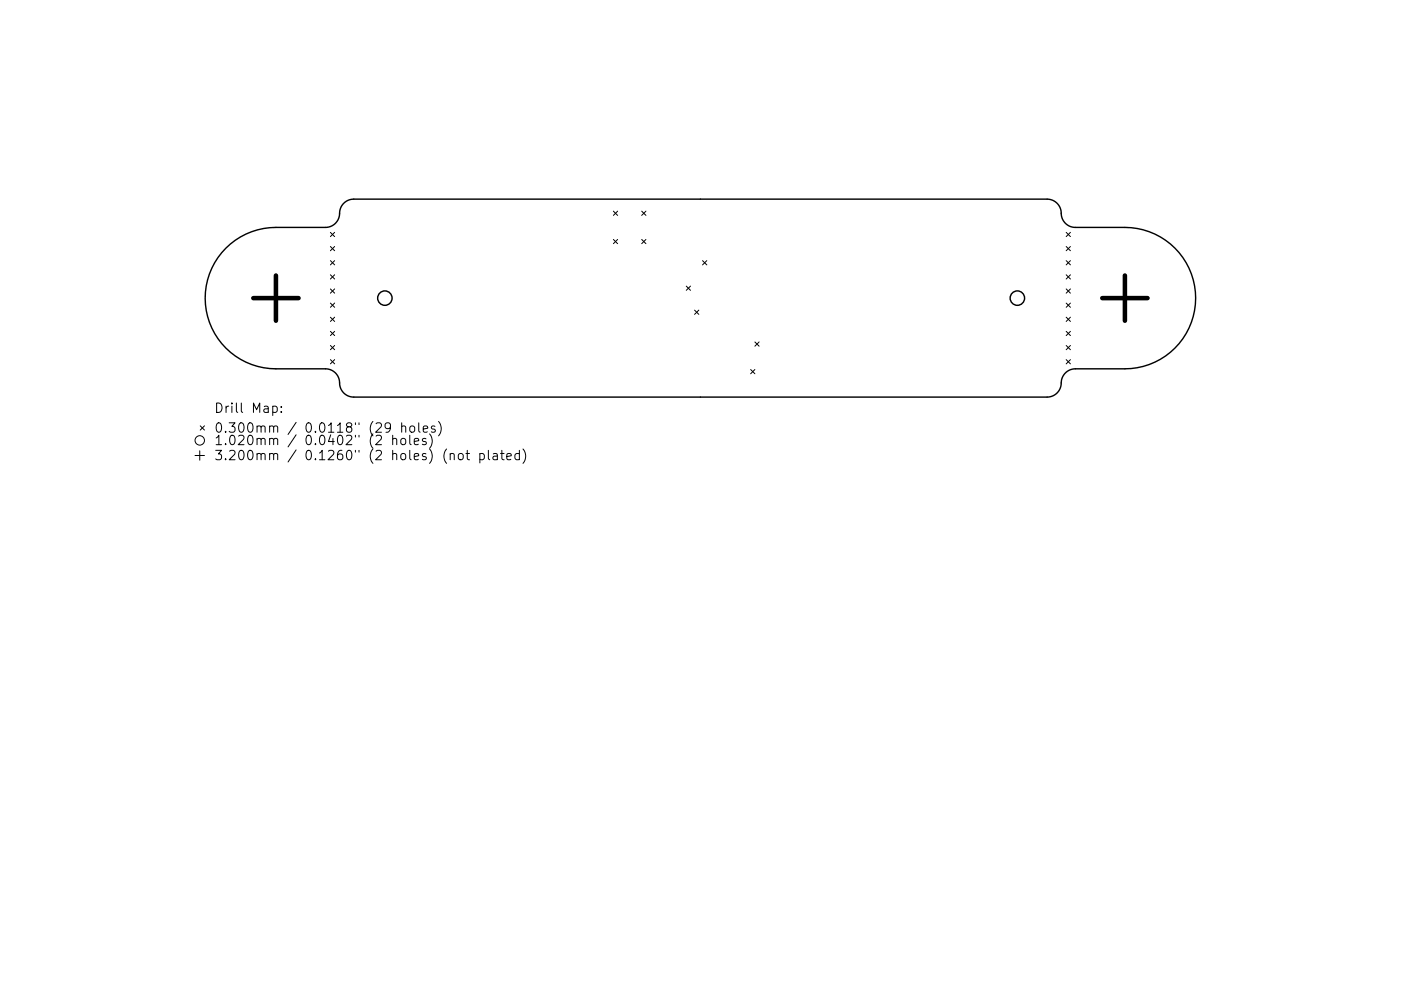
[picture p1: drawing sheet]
<svg xmlns="http://www.w3.org/2000/svg" width="297mm" height="210mm" viewBox="0 0 297 210" stroke-linecap="round" stroke-linejoin="round" font-family="sans-serif">
<defs><g id="words">
<g font-size="2.8">
<text x="45.4" y="87.6">Drill Map:</text>
<text x="45.4" y="91.8">0.300mm / 0.0118&quot; (29 holes)</text>
<text x="45.4" y="94.4">1.020mm / 0.0402&quot; (2 holes)</text>
<text x="45.4" y="97.6">3.200mm / 0.1260&quot; (2 holes) (not plated)</text>
</g>
</g></defs>
<path d="M47.9 52.6a15 15 0 0 1 10.6-4.3h10.5a3.1 3.1 0 0 0 3-3.6 3 3 0 0 1 3-2.4h147a3.1 3.1 0 0 1 3 3.5 3 3 0 0 0 3 2.5h10.5a15 15 0 0 1 15 15 15 15 0 0 1-15 15h-10.5a3.1 3.1 0 0 0-3 3.5 3 3 0 0 1-3 2.5h-147a3.1 3.1 0 0 1-3-3.6 3 3 0 0 0-3-2.4h-10.5a15 15 0 0 1-13.9-9.3 15 15 0 0 1 3.3-16.4z" fill="none" stroke="#000" stroke-width=".3"/>
<g fill="none" stroke="#000" stroke-width=".21">
<path d="M70.1 49.3l.9 .9M70.1 52.3l.9 .9M70.1 55.3l.9 .9M70.1 58.3l.9 .9M71 49.3l-.9 .9M71 52.3l-.9 .9M71 55.3l-.9 .9M71 58.3l-.9 .9M130.1 44.8l.9 .9M130.1 50.8l.9 .9M131 44.8l-.9 .9M131 50.8l-.9 .9"/>
<path d="M136.1 50.8l.9 .9M136.1 44.8l.9 .9M137 44.8l-.9 .9M137 50.8l-.9 .9M149 55.3l.9 .9M149.9 55.3l-.9 .9M226.1 49.3l.9 .9M226.1 52.3l.9 .9M226.1 55.3l.9 .9M226.1 58.3l.9 .9M227 49.3l-.9 .9M227 52.3l-.9 .9"/>
<path d="M227 55.3l-.9 .9M227 58.3l-.9 .9M70.1 61.3l.9 .9M70.1 64.3l.9 .9M70.1 67.3l.9 .9M70.1 70.3l.9 .9M70.1 73.3l.9 .9M70.1 76.3l.9 .9M71 61.3l-.9 .9M71 64.3l-.9 .9M71 67.3l-.9 .9M71 70.3l-.9 .9"/>
<path d="M71 73.3l-.9 .9M71 76.3l-.9 .9M145.5 60.7l.9 .9M146.4 60.7l-.9 .9M147.3 65.8l.9 .9M148.2 65.8l-.9 .9M159.2 78.4l.9 .9M160.1 78.4l-.9 .9M160.1 72.6l.9 .9M161 72.6l-.9 .9M226.1 61.3l.9 .9M226.1 64.3l.9 .9"/>
<path d="M226.1 67.3l.9 .9M226.1 70.3l.9 .9M226.1 73.3l.9 .9M226.1 76.3l.9 .9M227 61.3l-.9 .9M227 64.3l-.9 .9M227 67.3l-.9 .9M227 70.3l-.9 .9M227 73.3l-.9 .9M227 76.3l-.9 .9M41.4 96.6h2M42.4 95.6v2"/>
<path d="M42.5 90.4l.9 .9M43.4 90.4l-.9 .9M57.8 86.3l.6-.1 .4 .4v.5l-.2 .3h-.8M59.6 87.3v.2M59.6 86.3v.2M82.8 90.6l-.4 .3h-.4l-.4-.3v-.5l.2-.3 .6-.1 .3 .2a1.32 1.32 0 0 1-.5 1.8h-.4M83.3 93.2l.2-.2 .5 .1 .1 1.2M83.3 92.3v2M85.1 93.2a.54 .54 0 0 1 .5-.2 .54 .54 0 0 1 .4 .4l-.1 .8a.54 .54 0 0 1-.5 .2 .54 .54 0 0 1-.4-.4zM85.2 90.6a.5 .5 0 0 1 .8 .1v1M85.2 89.7v2M86.9 92.3v1.8l.3 .2"/>
<path d="M87 90.6a.54 .54 0 0 1 .5-.2 .54 .54 0 0 1 .4 .4v.5a.54 .54 0 0 1-.5 .4 .54 .54 0 0 1-.5-.4zM87.8 93.7l1-.2-.1-.4-.6-.1-.3 .3 .1 .9h.8M88.8 89.7v1.7l.3 .3M89.7 91l1-.2-.1-.3-.6-.1-.3 .3 .1 .9h.8M90.3 93.1l-.5-.1-.3 .3 .1 .3 .7 .2v.4h-.8M91.1 92.1a2.29 2.29 0 0 1 0 3M92.2 90.5l-.5-.1-.2 .3v.2l.7 .2v.5h-.7M93 89.4a2.29 2.29 0 0 1 0 3.1M95.5 96.4a.5 .5 0 0 1 .8 .1v1M97.3 96.4a.54 .54 0 0 1 .5-.2 .54 .54 0 0 1 .4 .4v.6a.54 .54 0 0 1-.5 .4 .54 .54 0 0 1-.5-.4zM98.8 96.2h.7M99.1 95.5v1.8l.1 .2h.3"/>
<path d="M101.7 96.3l.6-.1 .4 .4v.6l-.2 .3h-.8M101.7 96.2v2M103.5 95.5v1.8l.3 .2M104.6 96.3h.8l.1 1.2M105.5 96.7l-.7 .1a.39 .39 0 0 0-.3 .4 .39 .39 0 0 0 .3 .3h.7M106.1 96.2h.8M106.4 95.5v1.8l.1 .2h.4M107.5 96.9l.9-.2-.1-.4-.6-.1-.2 .3v1h.8M110.1 96.3l-.6-.1-.3 .4v.6l.2 .3h.7M110.1 95.5v2M110.9 95.3a2.29 2.29 0 0 1 0 3"/>
<circle cx="42.4" cy="93.4" r="1"/>
</g>
<g fill="none" stroke="#000" stroke-width=".31">
<circle cx="81.6" cy="63.3" r="1.53"/>
<circle cx="215.7" cy="63.3" r="1.53"/>
</g>
<path d="M58.5 58.5v9.6M238.5 58.5v9.6M53.7 63.3h9.6M233.7 63.3h9.6" fill="none" stroke="#000" stroke-width=".96"/>
<use href="#words"/>
</svg>
